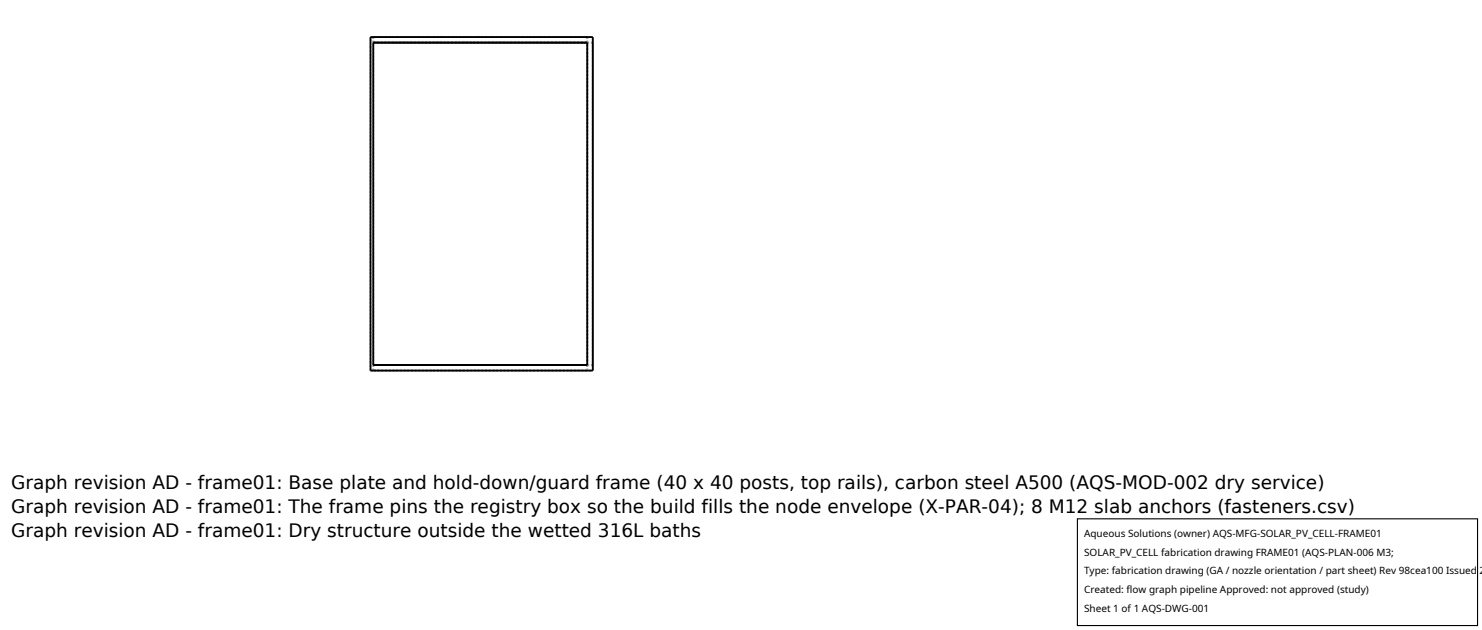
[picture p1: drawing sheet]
<svg xmlns="http://www.w3.org/2000/svg" width="212mm" height="90mm" viewBox="0 0 212 90" stroke-linecap="round" stroke-linejoin="round" font-family="sans-serif">
<defs><g id="words">
<g font-size="2.6">
<text x="1.6" y="69.8">Graph revision AD - frame01: Base plate and hold-down/guard frame (40 x 40 posts, top rails), carbon steel A500 (AQS-MOD-002 dry service)</text>
<text x="1.6" y="73.3">Graph revision AD - frame01: The frame pins the registry box so the build fills the node envelope (X-PAR-04); 8 M12 slab anchors (fasteners.csv)</text>
<text x="1.6" y="76.7">Graph revision AD - frame01: Dry structure outside the wetted 316L baths</text>
</g>
<g font-size="1.4">
<text x="154.8" y="76.6">Aqueous Solutions (owner) AQS-MFG-SOLAR_PV_CELL-FRAME01</text>
<text x="154.8" y="79.3">SOLAR_PV_CELL fabrication drawing FRAME01 (AQS-PLAN-006 M3;</text>
<text x="154.8" y="82">Type: fabrication drawing (GA / nozzle orientation / part sheet) Rev 98cea100 Issued 2</text>
<text x="154.8" y="84.7">Created: flow graph pipeline Approved: not approved (study)</text>
<text x="154.8" y="87.4">Sheet 1 of 1 AQS-DWG-001</text>
</g>
</g></defs>
<g fill="none" stroke="#a0a0a0" stroke-width=".26" stroke-dasharray=".3 .3" stroke-linecap="butt">
<path d="M52.9 5.3h31.8M53.3 5.3v.8M53.3 6.1h30.6M53.3 5.3h30.6M83.9 6.1v-.8M83.9 5.3h-30.6M84.7 6.1h-.8M84.7 6.1v46M52.9 52.9h31.8M52.9 52.9v-47.6M53.3 52.9h30.6M53.3 52.1h30.6"/>
<path d="M53.3 52.1v.8M53.3 52.1v-46M83.9 52.9h-30.6M83.9 52.9v-.8M83.9 52.1v-46M84.7 52.1h-.8M84.7 52.1v-46M84.7 52.9v-47.6"/>
</g>
<path d="M52.9 5.3h31.8v47.6h-31.8zM53.3 6.1h30.6v46h-30.6z" fill="none" stroke="#000" stroke-width=".26"/>
<path d="M153.9 74.1h57.1v15.2h-57.1z" fill="#fff" stroke="#000" stroke-width=".16"/>
<use href="#words"/>
</svg>
